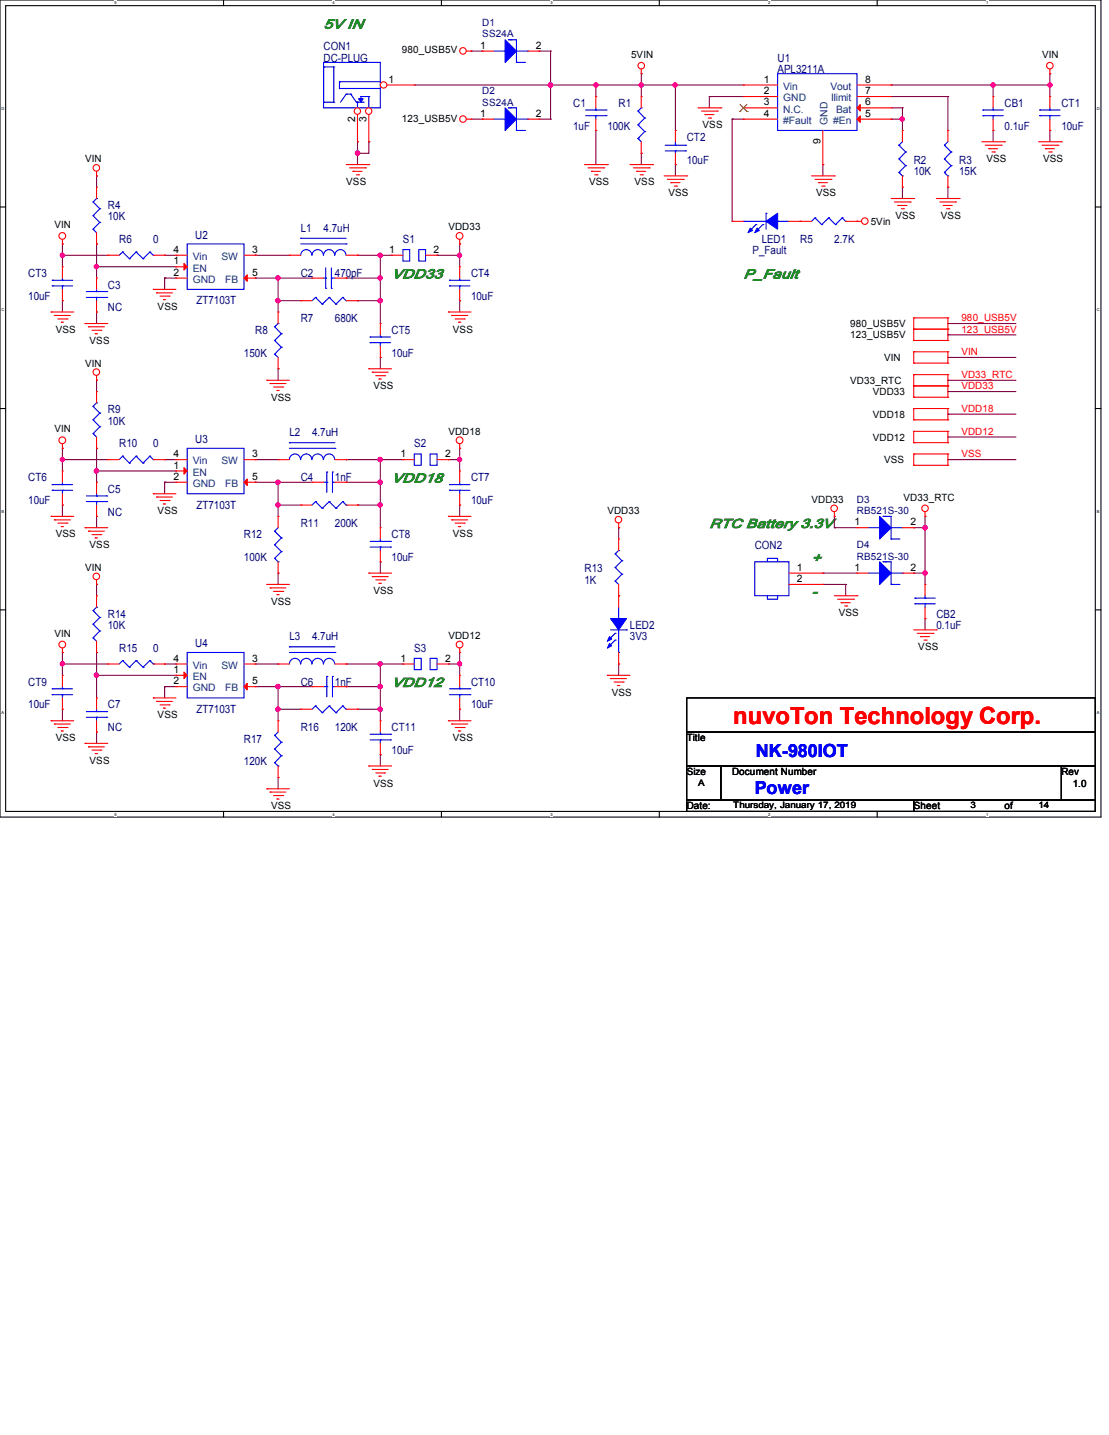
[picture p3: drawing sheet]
<svg xmlns="http://www.w3.org/2000/svg" width="216mm" height="279mm" viewBox="0 0 216 279" stroke-linecap="round" stroke-linejoin="round" font-family="sans-serif">
<defs><g id="words">
<text font-size="4.6" fill="#f00" x="142.7" y="141.1">nuvoTon Technology Corp.</text>
<g font-size="3.5" fill="#00f">
<text x="147.2" y="147.3">NK-980IOT</text>
<text x="146.9" y="154.6">Power</text>
</g>
<g font-size="2.6" fill="#008000">
<text x="63" y="5.5">5V IN</text>
<text x="76.2" y="54.2">VDD33</text>
<text x="144.7" y="54.2">P_Fault</text>
<text x="76.2" y="93.9">VDD18</text>
<text x="138.1" y="102.8">RTC Battery 3.3V</text>
<text x="158" y="109.4">+</text>
<text x="158" y="116">-</text>
<text x="76.2" y="133.7">VDD12</text>
</g>
<g font-size="2.2" fill="#000080">
<text x="63" y="9.8">CON1</text>
<text x="63" y="12">DC-PLUG</text>
<text x="151.4" y="12">U1</text>
<text x="151.4" y="14.2">APL3211A</text>
<text x="111.6" y="20.8">C1</text>
<text x="120.4" y="20.8">R1</text>
<text x="195.6" y="20.8">CB1</text>
<text x="206.6" y="20.8">CT1</text>
<text x="111.6" y="25.2">1uF</text>
<text x="118.2" y="25.2">100K</text>
<text x="133.7" y="27.4">CT2</text>
<text x="195.6" y="25.2">0.1uF</text>
<text x="206.6" y="25.2">10uF</text>
<text x="133.7" y="31.9">10uF</text>
<text x="177.9" y="31.9">R2</text>
<text x="177.9" y="34.1">10K</text>
<text x="186.7" y="31.9">R3</text>
<text x="186.7" y="34.1">15K</text>
<text x="21" y="40.7">R4</text>
<text x="21" y="42.9">10K</text>
<text x="23.2" y="47.3">R6</text>
<text x="29.8" y="47.3">0</text>
<text x="38" y="46.4">U2</text>
<text x="58.5" y="45.1">L1</text>
<text x="63" y="45.1">4.7uH</text>
<text x="78.4" y="47.3">S1</text>
<text x="148.3" y="47.3">LED1</text>
<text x="155.8" y="47.3">R5</text>
<text x="162.4" y="47.3">2.7K</text>
<text x="5.5" y="54">CT3</text>
<text x="58.5" y="54">C2</text>
<text x="65.2" y="54">470pF</text>
<text x="91.7" y="54">CT4</text>
<text x="146.5" y="49.5">P_Fault</text>
<text x="5.5" y="58.4">10uF</text>
<text x="21" y="56.2">C3</text>
<text x="38.2" y="59.3">ZT7103T</text>
<text x="91.7" y="58.4">10uF</text>
<text x="21" y="60.6">NC</text>
<text x="49.7" y="65">R8</text>
<text x="58.5" y="62.8">R7</text>
<text x="65.2" y="62.8">680K</text>
<text x="76.2" y="65">CT5</text>
<text x="47.5" y="69.4">150K</text>
<text x="76.2" y="69.4">10uF</text>
<text x="21" y="80.5">R9</text>
<text x="21" y="82.7">10K</text>
<text x="23.2" y="87.1">R10</text>
<text x="29.8" y="87.1">0</text>
<text x="38" y="86.2">U3</text>
<text x="56.3" y="84.9">L2</text>
<text x="60.8" y="84.9">4.7uH</text>
<text x="80.6" y="87.1">S2</text>
<text x="5.5" y="93.7">CT6</text>
<text x="21" y="95.9">C5</text>
<text x="58.5" y="93.7">C4</text>
<text x="65.2" y="93.7">1nF</text>
<text x="91.7" y="93.7">CT7</text>
<text x="5.5" y="98.2">10uF</text>
<text x="21" y="100.4">NC</text>
<text x="38.2" y="99">ZT7103T</text>
<text x="91.7" y="98.2">10uF</text>
<text x="47.5" y="104.8">R12</text>
<text x="58.5" y="102.6">R11</text>
<text x="65.2" y="102.6">200K</text>
<text x="76.2" y="104.8">CT8</text>
<text x="146.9" y="107">CON2</text>
<text x="47.5" y="109.2">100K</text>
<text x="76.2" y="109.2">10uF</text>
<text x="113.8" y="111.4">R13</text>
<text x="113.8" y="113.6">1K</text>
<text x="21" y="120.3">R14</text>
<text x="21" y="122.5">10K</text>
<text x="38" y="126">U4</text>
<text x="56.3" y="124.7">L3</text>
<text x="60.8" y="124.7">4.7uH</text>
<text x="122.6" y="122.5">LED2</text>
<text x="122.6" y="124.7">3V3</text>
<text x="182.3" y="120.3">CB2</text>
<text x="182.3" y="122.5">0.1uF</text>
<text x="23.2" y="126.9">R15</text>
<text x="29.8" y="126.9">0</text>
<text x="80.6" y="126.9">S3</text>
<text x="5.5" y="133.5">CT9</text>
<text x="5.5" y="137.9">10uF</text>
<text x="21" y="137.9">C7</text>
<text x="58.5" y="133.5">C6</text>
<text x="65.2" y="133.5">1nF</text>
<text x="91.7" y="133.5">CT10</text>
<text x="91.7" y="137.9">10uF</text>
<text x="21" y="142.4">NC</text>
<text x="38.2" y="138.8">ZT7103T</text>
<text x="58.5" y="142.4">R16</text>
<text x="65.2" y="142.4">120K</text>
<text x="76.2" y="142.4">CT11</text>
<text x="47.5" y="144.6">R17</text>
<text x="47.5" y="149">120K</text>
<text x="76.2" y="146.8">10uF</text>
</g>
<g font-size="2">
<text x="93.5" y="9.5">1</text>
<text x="104.3" y="9.5">2</text>
<text x="75.6" y="16.1">1</text>
<text x="148.7" y="16.1">1</text>
<text x="168.4" y="16.1">8</text>
<text x="69.1" y="23.7" transform="rotate(-90 69.1 23.7)">2</text>
<text x="71.3" y="23.7" transform="rotate(-90 71.3 23.7)">3</text>
<text x="93.5" y="22.7">1</text>
<text x="104.3" y="22.7">2</text>
<text x="148.7" y="18.3">2</text>
<text x="148.7" y="20.5">3</text>
<text x="148.7" y="22.7">4</text>
<text x="168.4" y="22.7">5</text>
<text x="168.4" y="20.5">6</text>
<text x="168.4" y="18.3">7</text>
<text x="159.7" y="28.1" transform="rotate(-90 159.7 28.1)">9</text>
<text x="33.8" y="51.5">1</text>
<text x="33.8" y="53.7">2</text>
<text x="33.8" y="49.2">4</text>
<text x="49.1" y="49.2">3</text>
<text x="49.1" y="53.7">5</text>
<text x="75.8" y="49.2">1</text>
<text x="84.4" y="49.2">2</text>
<text x="33.8" y="89">4</text>
<text x="49.1" y="89">3</text>
<text x="78" y="89">1</text>
<text x="86.7" y="89">2</text>
<text x="33.8" y="91.2">1</text>
<text x="33.8" y="93.4">2</text>
<text x="49.1" y="93.4">5</text>
<text x="166.4" y="102.3">1</text>
<text x="177.2" y="102.3">2</text>
<text x="155.2" y="111.1">1</text>
<text x="155.2" y="113.3">2</text>
<text x="166.4" y="111.1">1</text>
<text x="177.2" y="111.1">2</text>
<text x="33.8" y="131">1</text>
<text x="33.8" y="128.8">4</text>
<text x="49.1" y="128.8">3</text>
<text x="78" y="128.8">1</text>
<text x="86.7" y="128.8">2</text>
<text x="33.8" y="133.2">2</text>
<text x="49.1" y="133.2">5</text>
</g>
<g font-size="2" fill="#004080">
<text x="152.5" y="17.5">Vin</text>
<text x="161.7" y="17.5">Vout</text>
<text x="152.5" y="19.7">GND</text>
<text x="152.5" y="21.9">N.C.</text>
<text x="161.8" y="19.7">Ilimit</text>
<text x="162.8" y="21.9">Bat</text>
<text x="152.5" y="24.1">#Fault</text>
<text x="161.1" y="24.3" transform="rotate(-90 161.1 24.3)">GND</text>
<text x="162.2" y="24.1">#En</text>
<text x="37.5" y="52.9">EN</text>
<text x="37.5" y="50.6">Vin</text>
<text x="43.1" y="50.6">SW</text>
<text x="37.5" y="55.1">GND</text>
<text x="43.9" y="55.1">FB</text>
<text x="37.5" y="92.6">EN</text>
<text x="37.5" y="94.8">GND</text>
<text x="37.5" y="90.4">Vin</text>
<text x="43.1" y="90.4">SW</text>
<text x="43.9" y="94.8">FB</text>
<text x="37.5" y="130.2">Vin</text>
<text x="43.1" y="130.2">SW</text>
<text x="37.5" y="132.4">EN</text>
<text x="37.5" y="134.6">GND</text>
<text x="43.9" y="134.6">FB</text>
</g>
<g font-size="1.9" fill="#000080">
<text x="93.9" y="5.1">D1</text>
<text x="93.9" y="7.3">SS24A</text>
<text x="93.9" y="18.3">D2</text>
<text x="93.9" y="20.6">SS24A</text>
<text x="166.8" y="97.9">D3</text>
<text x="166.8" y="100.1">RB521S-30</text>
<text x="166.8" y="106.7">D4</text>
<text x="166.8" y="109">RB521S-30</text>
</g>
<g font-size="1.9">
<text x="78.2" y="10.4">980_USB5V</text>
<text x="122.9" y="11.3">5VIN</text>
<text x="202.9" y="11.3">VIN</text>
<text x="78.2" y="23.7">123_USB5V</text>
<text x="136.8" y="25">VSS</text>
<text x="16.6" y="31.6">VIN</text>
<text x="192" y="31.6">VSS</text>
<text x="203.1" y="31.6">VSS</text>
<text x="67.4" y="36">VSS</text>
<text x="114.7" y="36">VSS</text>
<text x="123.5" y="36">VSS</text>
<text x="130.1" y="38.2">VSS</text>
<text x="158.9" y="38.2">VSS</text>
<text x="10.6" y="44.4">VIN</text>
<text x="87.3" y="44.9">VDD33</text>
<text x="169.5" y="43.8">5Vin</text>
<text x="174.3" y="42.7">VSS</text>
<text x="183.2" y="42.7">VSS</text>
<text x="10.8" y="64.8">VSS</text>
<text x="30.7" y="60.3">VSS</text>
<text x="88.2" y="64.8">VSS</text>
<text x="165.5" y="65.9">123_USB5V</text>
<text x="165.5" y="63.7">980_USB5V</text>
<text x="16.6" y="71.4">VIN</text>
<text x="17.4" y="67">VSS</text>
<text x="172.1" y="70.3">VIN</text>
<text x="72.7" y="75.8">VSS</text>
<text x="165.5" y="74.7">VD33_RTC</text>
<text x="169.9" y="76.9">VDD33</text>
<text x="52.8" y="78">VSS</text>
<text x="169.9" y="81.3">VDD18</text>
<text x="10.6" y="84.2">VIN</text>
<text x="87.3" y="84.6">VDD18</text>
<text x="169.9" y="85.8">VDD12</text>
<text x="172.1" y="90.2">VSS</text>
<text x="30.7" y="100.1">VSS</text>
<text x="118.2" y="100.1">VDD33</text>
<text x="158" y="97.9">VDD33</text>
<text x="175.9" y="97.5">VD33_RTC</text>
<text x="10.8" y="104.5">VSS</text>
<text x="17.4" y="106.7">VSS</text>
<text x="88.2" y="104.5">VSS</text>
<text x="16.6" y="111.2">VIN</text>
<text x="52.8" y="117.8">VSS</text>
<text x="72.7" y="115.6">VSS</text>
<text x="10.6" y="124">VIN</text>
<text x="87.3" y="124.4">VDD12</text>
<text x="163.3" y="120">VSS</text>
<text x="178.8" y="126.6">VSS</text>
<text x="119.1" y="135.5">VSS</text>
<text x="30.7" y="139.9">VSS</text>
<text x="10.8" y="144.3">VSS</text>
<text x="17.4" y="148.7">VSS</text>
<text x="88.2" y="144.3">VSS</text>
<text x="133.7" y="144.3">Title</text>
<text x="72.7" y="153.2">VSS</text>
<text x="133.7" y="150.9">Size</text>
<text x="142.5" y="150.9">Document Number</text>
<text x="206.6" y="150.9">Rev</text>
<text x="208.8" y="153.2">1.0</text>
<text x="52.8" y="157.6">VSS</text>
<text x="133.7" y="157.6">Date:</text>
<text x="177.9" y="157.6">Sheet</text>
<text x="195.6" y="157.6">of</text>
</g>
<g font-size="1.9" fill="#f00">
<text x="187.2" y="64.8">123_USB5V</text>
<text x="187.2" y="62.6">980_USB5V</text>
<text x="187.2" y="69.2">VIN</text>
<text x="187.2" y="75.8">VDD33</text>
<text x="187.2" y="73.6">VD33_RTC</text>
<text x="187.2" y="80.2">VDD18</text>
<text x="187.2" y="84.7">VDD12</text>
<text x="187.2" y="89.1">VSS</text>
</g>
<g font-size="1.7">
<text x="135.9" y="153">A</text>
<text x="142.7" y="157.4">Thursday, January 17, 2019</text>
<text x="188.9" y="157.4">3</text>
<text x="202.2" y="157.4">14</text>
</g>
<g font-size=".8">
<text x="22.3" y=".8">5</text>
<text x="64.7" y=".8">4</text>
<text x="107.1" y=".8">3</text>
<text x="149.6" y=".8">2</text>
<text x="192" y=".8">1</text>
<text x=".3" y="21.4">D</text>
<text x="213.5" y="21.4">D</text>
<text x=".3" y="60.6">C</text>
<text x="213.5" y="60.6">C</text>
<text x=".3" y="99.9">B</text>
<text x="213.5" y="99.9">B</text>
<text x=".3" y="139.1">A</text>
<text x="213.5" y="139.1">A</text>
<text x="22.3" y="158.8">5</text>
<text x="64.7" y="158.8">4</text>
<text x="107.1" y="158.8">3</text>
<text x="149.6" y="158.8">2</text>
<text x="192" y="158.8">1</text>
</g>
</g></defs>
<path d="M0 0h214.3v159.1h-214.3zM1.1 1.1h212.1v156.9h-212.1z" fill="none" stroke="#000" stroke-width=".21"/>
<g fill="#fff">
<path d="M22.3 .1h.4v.9h-.4z"/>
<path d="M22.3 158.1h.4v.9h-.4z"/>
</g>
<path d="M43.5 0v1.1M43.5 158v1.1" fill="none" stroke="#000" stroke-width=".21"/>
<g fill="#fff">
<path d="M64.7 .1h.5v.9h-.5z"/>
<path d="M64.7 158.1h.5v.9h-.5z"/>
</g>
<path d="M85.9 0v1.1M85.9 158v1.1" fill="none" stroke="#000" stroke-width=".21"/>
<g fill="#fff">
<path d="M107.1 .1h.5v.9h-.5z"/>
<path d="M107.1 158.1h.5v.9h-.5z"/>
</g>
<path d="M128.4 0v1.1M128.4 158v1.1" fill="none" stroke="#000" stroke-width=".21"/>
<g fill="#fff">
<path d="M149.6 .1h.4v.9h-.4z"/>
<path d="M149.6 158.1h.4v.9h-.4z"/>
</g>
<path d="M170.8 0v1.1M170.8 158v1.1" fill="none" stroke="#000" stroke-width=".21"/>
<g fill="#fff">
<path d="M192 .1h.4v.9h-.4z"/>
<path d="M192 158.1h.4v.9h-.4z"/>
<path d="M.3 20.7h.5v.9h-.5z"/>
<path d="M213.5 20.7h.6v.9h-.6z"/>
<path d="M.3 59.9h.5v.9h-.5z"/>
<path d="M213.5 59.9h.6v.9h-.6z"/>
</g>
<path d="M0 40.3h1.1M213.2 40.3h1.1" fill="none" stroke="#000" stroke-width=".21"/>
<g fill="#fff">
<path d="M.3 99.1h.5v.9h-.5z"/>
<path d="M213.5 99.1h.5v.9h-.5z"/>
</g>
<path d="M0 79.5h1.1M213.2 79.5h1.1" fill="none" stroke="#000" stroke-width=".21"/>
<g fill="#fff">
<path d="M.3 138.3h.5v.9h-.5z"/>
<path d="M213.5 138.3h.5v.9h-.5z"/>
</g>
<path d="M0 118.7h1.1M213.2 118.7h1.1M133.7 135.9h79.5v6.6h-79.5zM133.7 142.5h79.5v6.6h-79.5zM133.7 149.1h6.6v6.7h-6.6zM133.7 155.8h44.2v2.2h-44.2zM140.3 149.1h66.3v6.7h-66.3zM177.9 155.8h35.3v2.2h-35.3zM206.6 149.1h6.6v6.7h-6.6z" fill="none" stroke="#000" stroke-width=".21"/>
<g fill="none" stroke="#800040" stroke-width=".21">
<path d="M80.6 16.6h64.1M91.7 9.9h.1M91.7 9.9h2.2M104.9 9.9h.1M104.9 9.9h2.3M107.2 16.6h.1M107.2 9.9h.1M107.2 9.9v13.3M116 16.6h.1M116 16.6v2.2M124.8 16.6h.1M124.8 14.4h.1"/>
<path d="M124.8 14.4v4.4M131.5 16.6h.1M131.5 16.6v8.8M138.1 18.8h.1M138.1 18.8h6.6M138.1 18.8v2.2M173.5 18.8h.1M173.5 16.6h.1M173.5 16.6h30.9M173.5 18.8h11M184.5 18.8h.1M184.5 18.8v6.6"/>
<path d="M193.3 16.6h.1M193.3 16.6v2.2M204.4 16.6h.1M204.4 14.4h.1M204.4 14.4v4.4M18.8 34.2h.1M18.8 34.2v2.2M69.6 29.8h.1M69.6 27.6h.1M69.6 27.6v4.4M71.8 27.6h.1M71.8 27.6v2.2h-2.2"/>
<path d="M91.7 23.2h2.2M93.9 23.2h.1M104.9 23.2h2.3M107.2 23.2h.1M116 25.4h.1M116 25.4v6.6M124.8 29.8h.1M124.8 29.8v2.2M131.5 32h.1M131.5 32v2.2M142.5 23.2h.1M142.5 23.2h2.2"/>
<path d="M142.5 23.2v19.9M160.2 32h.1M160.2 32v2.2M173.5 23.2h.1M173.5 23.2h2.2M173.5 21h2.2M175.7 23.2h.1M175.7 36.4h.1M175.7 21h.1M175.7 21v4.4M175.7 36.4v2.3M184.5 36.4h.1"/>
<path d="M184.5 36.4v2.3M193.3 25.4h.1M193.3 25.4v2.2M204.4 25.4h.1M204.4 25.4v2.2M12.1 49.7h.1M12.1 47.5h.1M12.1 58.5h.1M12.1 47.5v4.4M12.1 58.5v2.2M12.1 49.7h8.9M18.8 51.9h.1"/>
<path d="M18.8 47.5h.1M18.8 47.5v6.6M18.8 51.9h15.4M32 49.7h.1M32 54.1h.1M32 54.1h2.2M32 49.7h2.2M32 54.1v2.2M49.7 54.1h.1M49.7 49.7h.1M49.7 54.1h11M49.7 49.7h6.6"/>
<path d="M54.1 54.1h.1M54.1 58.5h.1M54.1 54.1v6.6M54.1 58.5h4.4M67.4 54.1h.1M67.4 54.1h6.6M69.6 58.5h.1M69.6 49.7h.1M69.6 58.5h4.4M69.6 49.7h6.6M74 54.1h.1M74 49.7h.1"/>
<path d="M74 58.5h.1M74 49.7v13.3M85.1 49.7h.1M85.1 49.7h4.4M89.5 58.5h.1M89.5 47.5h.1M89.5 49.7h.1M89.5 47.5v4.4M89.5 58.5v2.2M18.8 60.7h.1M18.8 74h.1M18.8 60.7v2.3"/>
<path d="M18.8 74v2.2M54.1 71.8h.1M54.1 71.8v2.2M74 69.6h.1M74 69.6v2.2M184.5 76.2h.1M184.5 74h.1M184.5 65.2h.1M184.5 63h.1M184.5 69.6h.1M184.5 76.2h13.3M184.5 74h13.3"/>
<path d="M184.5 65.2h13.3M184.5 63h13.3M184.5 69.6h13.3M12.1 89.5h.1M12.1 87.3h.1M12.1 98.3h.1M12.1 87.3v4.4M12.1 98.3v2.2M12.1 89.5h8.9M18.8 91.7h.1M18.8 87.3h.1M18.8 87.3v6.6"/>
<path d="M18.8 91.7h15.4M32 89.5h.1M32 93.9h.1M32 89.5h2.2M32 93.9h2.2M32 93.9v2.2M49.7 89.5h.1M49.7 93.9h.1M49.7 89.5h4.4M49.7 93.9h11M54.1 98.3h.1M54.1 93.9h.1"/>
<path d="M54.1 93.9v6.6M54.1 98.3h4.4M67.4 89.5h.1M67.4 93.9h.1M67.4 89.5h11M67.4 93.9h6.6M69.6 98.3h.1M69.6 98.3h4.4M74 89.5h.1M74 98.3h.1M74 93.9h.1M74 89.5v13.2"/>
<path d="M87.3 89.5h.1M87.3 89.5h2.2M89.5 98.3h.1M89.5 87.3h.1M89.5 89.5h.1M89.5 87.3v4.4M89.5 98.3v2.2M184.5 85.1h.1M184.5 89.5h.1M184.5 80.6h.1M184.5 89.5h13.3M184.5 85.1h13.3"/>
<path d="M184.5 80.6h13.3M18.8 113.8h.1M18.8 100.5h.1M18.8 100.5v2.2M18.8 113.8v2.2M54.1 111.6h.1M54.1 111.6v2.2M74 109.4h.1M74 109.4v2.2M120.4 102.7h.1M120.4 102.7v2.2M160.2 113.8h.1"/>
<path d="M160.2 111.6h.1M160.2 113.8h4.4M160.2 111.6h6.6M162.4 102.7h.1M162.4 100.5h.1M162.4 102.7h4.4M162.4 100.5v2.2M164.6 113.8h.1M164.6 113.8v2.2M177.9 102.7h.1M177.9 111.6h.1M177.9 102.7h2.2"/>
<path d="M177.9 111.6h2.2M180.1 102.7h.1M180.1 100.5h.1M180.1 111.6h.1M180.1 100.5v13.3M12.1 129.3h.1M12.1 127h.1M12.1 138.1h.1M12.1 127v4.5M12.1 138.1v2.2M12.1 129.3h8.9M18.8 127h.1"/>
<path d="M18.8 131.5h.1M18.8 127v8.9M18.8 131.5h15.4M32 129.3h.1M32 133.7h.1M32 129.3h2.2M32 133.7v2.2M32 133.7h2.2M49.7 129.3h.1M49.7 133.7h.1M49.7 129.3h4.4M49.7 133.7h11"/>
<path d="M54.1 133.7h.1M54.1 138.1h.1M54.1 133.7v6.6M54.1 138.1h4.4M67.4 129.3h.1M67.4 133.7h.1M67.4 129.3h11M67.4 133.7h6.6M69.6 138.1h.1M69.6 138.1h4.4M74 133.7h.1M74 138.1h.1"/>
<path d="M74 129.3h.1M74 129.3v11M87.3 129.3h.1M87.3 129.3h2.2M89.5 138.1h.1M89.5 129.3h.1M89.5 127h.1M89.5 127v4.5M89.5 138.1v2.2M120.4 129.3h.1M120.4 129.3v2.2M180.1 120.4h.1"/>
<path d="M180.1 120.4v2.2M18.8 142.5h.1M18.8 142.5v2.2M54.1 151.4h.1M54.1 151.4v2.2M74 146.9h.1M74 146.9v2.2"/>
</g>
<g fill="#f0f" stroke="#f0f" stroke-width=".21">
<circle cx="131.4" cy="16.6" r=".42"/>
<circle cx="175.6" cy="23.2" r=".42"/>
<circle cx="204.4" cy="16.6" r=".42"/>
<circle cx="193.3" cy="16.6" r=".42"/>
<circle cx="180.1" cy="111.6" r=".42"/>
<circle cx="180.1" cy="102.7" r=".42"/>
<circle cx="124.8" cy="16.6" r=".42"/>
<circle cx="69.6" cy="29.8" r=".42"/>
<circle cx="12.1" cy="129.2" r=".41"/>
<circle cx="74" cy="133.7" r=".42"/>
<circle cx="74" cy="129.2" r=".42"/>
<circle cx="74" cy="98.3" r=".42"/>
<circle cx="18.8" cy="91.7" r=".42"/>
<circle cx="74" cy="54.1" r=".42"/>
<circle cx="74" cy="138.1" r=".42"/>
<circle cx="54.1" cy="58.5" r=".42"/>
<circle cx="74" cy="49.7" r=".42"/>
<circle cx="12.1" cy="89.5" r=".41"/>
<circle cx="89.5" cy="129.2" r=".41"/>
<circle cx="74" cy="58.5" r=".42"/>
<circle cx="54.1" cy="54.1" r=".42"/>
<circle cx="18.8" cy="131.4" r=".42"/>
<circle cx="89.5" cy="49.7" r=".41"/>
<circle cx="54.1" cy="133.7" r=".42"/>
<circle cx="74" cy="93.9" r=".42"/>
<circle cx="74" cy="89.5" r=".42"/>
<circle cx="54.1" cy="93.9" r=".42"/>
<circle cx="54.1" cy="98.3" r=".42"/>
<circle cx="54.1" cy="138.1" r=".42"/>
<circle cx="12.1" cy="49.7" r=".41"/>
<circle cx="18.8" cy="51.9" r=".42"/>
<circle cx="89.5" cy="89.5" r=".41"/>
<circle cx="116" cy="16.6" r=".42"/>
<circle cx="107.1" cy="16.6" r=".42"/>
</g>
<g fill="none" stroke="#f00" stroke-width=".21">
<path d="M90.8 9.9h.9M91.7 9.9h.1M93.9 9.9h.1M93.9 9.9h2.2M102.7 9.9h2.2M104.9 9.9h.1M116 18.8h.1M116 18.8v2.2M124.8 14.4h.1M124.8 18.8h.1M124.8 13.5v.9M124.8 18.8v2.2"/>
<path d="M144.7 16.6h.1M144.7 18.8h.1M144.7 16.6h6.7M144.7 18.8h6.7M166.8 16.6h6.7M166.8 18.8h6.7M173.5 18.8h.1M173.5 16.6h.1M193.3 18.8h.1M193.3 18.8v2.2M204.4 14.4h.1M204.4 18.8h.1"/>
<path d="M204.4 13.5v.9M204.4 18.8v2.2M18.8 34.2h.1M18.8 36.4h.1M18.8 33.4v.8M18.8 36.4v2.3M67.4 32h4.4M68.1 32.7h3.1M68.7 33.4h.1M68.7 33.4h1.8M69.4 34h.4M69.8 34h.1"/>
<path d="M71.2 32.7h.1M71.8 32h.1M90.8 23.2h.9M91.7 23.2h.1M93.9 23.2h.1M93.9 23.2h2.2M102.7 23.2h2.2M104.9 23.2h.1M113.8 32h4.4M114.5 32.7h3.1M115.1 33.4h.1M115.1 33.4h1.8"/>
<path d="M115.8 34h.4M116 25.4h.1M116 23.2v2.2M116.2 34h.1M117.6 32.7h.1M118.2 32h.1M122.6 32h4.4M123.3 32.7h3.1M124 33.4h.1M124 33.4h1.7M124.6 34h.5M124.8 29.8h.1"/>
<path d="M124.8 27.6v2.2M125.1 34h.1M126.4 32.7h.1M127 32h.1M129.3 34.2h4.4M129.9 34.9h3.1M130.6 35.6h.1M130.6 35.6h1.8M131.3 36.2h.4M131.7 36.2h.1M133 34.9h.1M133.7 34.2h.1"/>
<path d="M135.9 21h4.4M136.6 21.6h3.1M137.2 22.3h.1M137.2 22.3h1.8M137.9 23h.4M138.3 23h.1M139.7 21.6h.1M140.3 21h.1M144.7 21h.1M144.7 23.2h.1M144.7 21h6.7M144.7 23.2h6.7"/>
<path d="M158 34.2h4.4M158.7 34.9h3.1M159.3 35.6h.1M159.3 35.6h1.8M160 36.2h.4M160.2 32h.1M160.2 25.4v6.6M160.4 36.2h.1M161.8 34.9h.1M162.4 34.2h.1M166.8 21h6.7M166.8 23.2h6.7"/>
<path d="M173.5 23.2h.1M173.5 21h.1M173.5 38.7h4.4M174.1 39.3h3.1M175.7 25.4h.1M175.7 36.4h.1M175.7 25.4v2.2M175.7 34.2v2.2M177.2 39.3h.1M177.9 38.7h.1M182.3 38.7h4.4M183 39.3h3.1"/>
<path d="M184.5 25.4h.1M184.5 36.4h.1M184.5 25.4v2.2M184.5 34.2v2.2M186.1 39.3h.1M186.7 38.7h.1M191.1 27.6h4.5M191.8 28.3h3.1M192.5 29h.1M192.5 29h1.7M193.1 29.6h.5M193.3 25.4h.1"/>
<path d="M193.3 23.2v2.2M193.6 29.6h.1M194.9 28.3h.1M195.6 27.6h.1M202.2 27.6h4.4M202.9 28.3h3.1M203.5 29h.1M203.5 29h1.8M204.2 29.6h.4M204.4 25.4h.1M204.4 23.2v2.2M204.6 29.6h.1"/>
<path d="M206 28.3h.1M206.6 27.6h.1M12.1 47.5h.1M12.1 51.9h.1M12.1 58.5h.1M12.1 46.6v.9M12.1 51.9v2.2M12.1 56.3v2.2M18.8 54.1h.1M18.8 47.5h.1M18.8 45.3v2.2M18.8 54.1v2.2"/>
<path d="M18.8 58.5v2.2M21 49.7h.1M21 49.7h2.2M29.8 56.3h.1M29.8 56.3h4.4M29.8 49.7h2.2M30.5 57h.1M30.5 57h3.1M31.2 57.7h1.7M31.8 58.3h.1M31.8 58.3h.5M32 49.7h.1"/>
<path d="M32.9 57.7h.1M34.2 51.9h.1M34.2 54.1h.1M34.2 49.7h.1M34.2 49.7h2.2M34.2 54.1h2.2M34.2 51.9h2.2M47.5 49.7h2.2M47.5 54.1h2.2M49.7 49.7h.1M49.7 54.1h.1M56.3 49.7h.1"/>
<path d="M56.3 49.7h2.2M58.5 58.5h.1M58.5 58.5h2.2M60.7 54.1h.1M60.7 54.1h2.3M65.2 54.1h2.2M67.4 54.1h.1M67.4 49.7h2.2M67.4 58.5h2.2M69.6 58.5h.1M69.6 49.7h.1M76.2 49.7h.1"/>
<path d="M76.2 49.7h2.2M82.8 49.7h2.3M85.1 49.7h.1M89.5 47.5h.1M89.5 51.9h.1M89.5 58.5h.1M89.5 46.6v.9M89.5 51.9v2.2M89.5 56.3v2.2M142.5 43.1h.1M142.5 43.1h2.2M153.6 43.1h4.4"/>
<path d="M155.8 43.1h.1M164.6 43.1h3.1M166.8 43.1h.1M174.8 40h.1M174.8 40h1.8M175.5 40.6h.4M175.9 40.6h.1M183.6 40h.1M183.6 40h1.8M184.3 40.6h.4M184.7 40.6h.1M9.9 60.7h.1"/>
<path d="M9.9 60.7h4.5M10.6 61.4h.1M10.6 61.4h3.1M11.3 62.1h1.7M11.9 62.7h.1M11.9 62.7h.5M13 62.1h.1M16.6 63h.1M16.6 63h4.4M17.2 63.6h.1M17.2 63.6h3.1M17.9 64.3h1.7"/>
<path d="M18.5 65h.1M18.5 65h.5M18.8 74h.1M18.8 60.7h.1M18.8 76.2h.1M18.8 73.2v.8M18.8 76.2v2.2M19.6 64.3h.1M51.9 74h.1M51.9 74h4.4M52.6 74.7h.1M52.6 74.7h3.1"/>
<path d="M53.3 75.4h1.7M53.9 76h.1M53.9 76h.5M54.1 71.8h.1M54.1 60.7h.1M54.1 60.7v2.3M54.1 69.6v2.2M55 75.4h.1M71.8 71.8h.1M71.8 71.8h4.4M72.5 72.5h.1M72.5 72.5h3.1"/>
<path d="M73.2 73.2h1.7M73.8 73.8h.1M73.8 73.8h.5M74 63h.1M74 69.6h.1M74 63v2.2M74 67.4v2.2M74.9 73.2h.1M87.3 60.7h.1M87.3 60.7h4.4M87.9 61.4h.1M87.9 61.4h3.2"/>
<path d="M88.6 62.1h1.8M89.3 62.7h.1M89.3 62.7h.4M90.4 62.1h.1M177.9 79.5h.1M177.9 77.3h.1M177.9 75.1h.1M177.9 72.9h.1M177.9 70.7h.1M177.9 68.5h.1M177.9 66.3h.1M177.9 64.1h.1"/>
<path d="M177.9 61.9h.1M177.9 61.9v4.4M177.9 68.5v2.2M177.9 72.9v4.4M177.9 79.5v2.2M177.9 79.5h6.6M177.9 75.1h6.6M177.9 77.3h6.6M177.9 72.9h6.6M177.9 68.5h6.6M177.9 70.7h6.6M177.9 64.1h6.6"/>
<path d="M177.9 66.3h6.6M177.9 61.9h6.6M184.5 79.5h.1M184.5 75.1h.1M184.5 77.3h.1M184.5 72.9h.1M184.5 68.5h.1M184.5 70.7h.1M184.5 64.1h.1M184.5 66.3h.1M184.5 61.9h.1M184.5 61.9v4.4"/>
<path d="M184.5 68.5v2.2M184.5 72.9v4.4M184.5 79.5v2.2M12.1 87.3h.1M12.1 91.7h.1M12.1 98.3h.1M12.1 86.4v.9M12.1 91.7v2.2M12.1 96.1v2.2M18.8 93.9h.1M18.8 87.3h.1M18.8 85.1v2.2"/>
<path d="M18.8 93.9v2.2M18.8 98.3v2.2M21 89.5h.1M21 89.5h2.2M29.8 96.1h.1M29.8 96.1h4.4M29.8 89.5h2.2M30.5 96.8h.1M30.5 96.8h3.1M31.2 97.5h1.7M31.8 98.1h.1M31.8 98.1h.5"/>
<path d="M32 89.5h.1M32.9 97.5h.1M34.2 91.7h.1M34.2 93.9h.1M34.2 89.5h.1M34.2 89.5h2.2M34.2 93.9h2.2M34.2 91.7h2.2M47.5 89.5h2.2M47.5 93.9h2.2M49.7 89.5h.1M49.7 93.9h.1"/>
<path d="M54.1 89.5h.1M54.1 89.5h2.2M58.5 98.3h.1M58.5 98.3h2.2M60.7 93.9h.1M60.7 93.9h2.3M65.2 89.5h2.2M65.2 93.9h2.2M67.4 93.9h.1M67.4 89.5h.1M67.4 98.3h2.2M69.6 98.3h.1"/>
<path d="M78.4 89.5h.1M78.4 89.5h2.2M85.1 89.5h2.2M87.3 89.5h.1M89.5 87.3h.1M89.5 91.7h.1M89.5 98.3h.1M89.5 86.4v.9M89.5 91.7v2.2M89.5 96.1v2.2M162.4 99.7v.8M177.9 86.2h.1"/>
<path d="M177.9 84h.1M177.9 90.6h.1M177.9 88.4h.1M177.9 81.7h.1M177.9 84h6.6M177.9 86.2h6.6M177.9 84v2.2M177.9 88.4v2.2M177.9 88.4h6.6M177.9 90.6h6.6M177.9 81.7h6.6M180.1 99.7v.8"/>
<path d="M184.5 84h.1M184.5 86.2h.1M184.5 88.4h.1M184.5 90.6h.1M184.5 81.7h.1M184.5 84v2.2M184.5 88.4v2.2M9.9 100.5h.1M9.9 100.5h4.5M10.6 101.2h.1M10.6 101.2h3.1M11.3 101.9h1.7"/>
<path d="M11.9 102.5h.1M11.9 102.5h.5M13 101.9h.1M16.6 102.7h.1M16.6 102.7h4.4M17.2 103.4h.1M17.2 103.4h3.1M17.9 104.1h1.7M18.5 104.7h.1M18.5 104.7h.5M18.8 113.8h.1M18.8 100.5h.1"/>
<path d="M18.8 116h.1M18.8 112.9v.9M18.8 116v2.2M19.6 104.1h.1M51.9 113.8h.1M51.9 113.8h4.4M52.6 114.5h.1M52.6 114.5h3.1M53.3 115.1h1.7M53.9 115.8h.1M53.9 115.8h.5M54.1 100.5h.1"/>
<path d="M54.1 111.6h.1M54.1 100.5v2.2M54.1 109.4v2.2M55 115.1h.1M71.8 111.6h.1M71.8 111.6h4.4M72.5 112.3h.1M72.5 112.3h3.1M73.2 112.9h1.7M73.8 113.6h.1M73.8 113.6h.5M74 102.7h.1"/>
<path d="M74 109.4h.1M74 102.7v2.2M74 107.2v2.2M74.9 112.9h.1M87.3 100.5h.1M87.3 100.5h4.4M87.9 101.2h.1M87.9 101.2h3.2M88.6 101.9h1.8M89.3 102.5h.1M89.3 102.5h.4M90.4 101.9h.1"/>
<path d="M120.4 102.7h.1M120.4 116h.1M120.4 104.9h.1M120.4 101.9v.8M120.4 104.9v2.3M120.4 113.8v4.4M153.6 111.6h6.6M153.6 113.8h6.6M160.2 111.6h.1M160.2 113.8h.1M162.4 100.5h.1M162.4 116h4.4"/>
<path d="M163.1 116.7h3.1M163.7 117.3h.1M163.7 117.3h1.8M164.4 118h.4M164.8 118h.1M166.2 116.7h.1M166.8 116h.1M166.8 102.7h.1M166.8 111.6h.1M166.8 111.6h2.2M166.8 102.7h2.2M175.7 111.6h2.2"/>
<path d="M175.7 102.7h2.2M177.9 102.7h.1M177.9 111.6h.1M180.1 100.5h.1M180.1 113.8h.1M180.1 113.8v2.2M180.1 118.2v2.2M12.1 127h.1M12.1 131.5h.1M12.1 138.1h.1M12.1 126.2v.8M12.1 131.5v2.2"/>
<path d="M12.1 135.9v2.2M18.8 135.9h.1M18.8 127h.1M18.8 124.8v2.2M18.8 135.9v2.2M29.8 135.9h.1M29.8 135.9h4.4M30.5 136.6h.1M30.5 136.6h3.1M31.2 137.2h1.7M31.8 137.9h.1M31.8 137.9h.5"/>
<path d="M32.9 137.2h.1M34.2 131.5h.1M34.2 133.7h.1M34.2 129.3h.1M34.2 131.5h2.2M34.2 129.3h2.2M34.2 133.7h2.2M47.5 129.3h2.2M47.5 133.7h2.2M49.7 129.3h.1M49.7 133.7h.1M54.1 129.3h.1"/>
<path d="M54.1 129.3h2.2M58.5 138.1h.1M58.5 138.1h2.2M60.7 133.7h.1M60.7 133.7h2.3M65.2 129.3h2.2M65.2 133.7h2.2M67.4 129.3h.1M67.4 133.7h.1M67.4 138.1h2.2M69.6 138.1h.1M78.4 129.3h.1"/>
<path d="M78.4 129.3h2.2M85.1 129.3h2.2M87.3 129.3h.1M89.5 127h.1M89.5 126.2v.8M118.2 131.5h.1M118.2 131.5h4.4M118.9 132.1h.1M118.9 132.1h3.1M119.5 132.8h1.8M120.2 133.5h.1M120.2 133.5h.4"/>
<path d="M120.4 129.3h.1M120.4 127v2.3M121.3 132.8h.1M177.9 122.6h4.4M178.6 123.3h3.1M179.2 124h.1M179.2 124h1.8M179.9 124.6h.4M180.1 120.4h.1M180.3 124.6h.1M181.7 123.3h.1M182.3 122.6h.1"/>
<path d="M9.9 140.3h.1M9.9 140.3h4.5M10.6 141h.1M10.6 141h3.1M11.3 141.6h1.7M11.9 142.3h.1M11.9 142.3h.5M13 141.6h.1M16.6 144.7h.1M16.6 144.7h4.4M17.2 145.4h.1M17.2 145.4h3.1"/>
<path d="M17.9 146h1.7M18.5 146.7h.1M18.5 146.7h.5M18.8 142.5h.1M18.8 140.3v2.2M19.6 146h.1M51.9 153.6h.1M51.9 153.6h4.4M52.6 154.2h.1M52.6 154.2h3.1M53.3 154.9h1.7M53.9 155.6h.1"/>
<path d="M53.9 155.6h.5M54.1 140.3h.1M54.1 151.4h.1M54.1 140.3v2.2M54.1 149.1v2.3M55 154.9h.1M71.8 149.1h.1M71.8 149.1h4.4M72.5 149.8h.1M72.5 149.8h3.1M73.2 150.5h1.7M73.8 151.1h.1"/>
<path d="M73.8 151.1h.5M74.9 150.5h.1M87.3 140.3h.1M87.3 140.3h4.4M87.9 141h.1M87.9 141h3.2M88.6 141.6h1.8M89.3 142.3h.1M89.3 142.3h.4M90.4 141.6h.1"/>
<circle cx="90.1" cy="9.9" r=".64"/>
<circle cx="124.8" cy="12.8" r=".64"/>
<circle cx="204.4" cy="12.8" r=".64"/>
<circle cx="18.8" cy="32.7" r=".64"/>
<circle cx="90.1" cy="23.2" r=".64"/>
<circle cx="12.1" cy="45.9" r=".66"/>
<circle cx="89.5" cy="45.9" r=".66"/>
<circle cx="168.4" cy="43.1" r=".64"/>
<circle cx="18.8" cy="72.5" r=".64"/>
<circle cx="12.1" cy="85.7" r=".66"/>
<circle cx="89.5" cy="85.7" r=".66"/>
<circle cx="162.4" cy="99" r=".64"/>
<circle cx="180.1" cy="99" r=".64"/>
<circle cx="18.8" cy="112.2" r=".64"/>
<circle cx="120.4" cy="101.2" r=".64"/>
<circle cx="12.1" cy="125.5" r=".66"/>
<circle cx="89.5" cy="125.5" r=".66"/>
</g>
<g fill="none" stroke="#00f" stroke-width=".21">
<path d="M63 12.1h11v8.9h-11zM63 13h.1M63 19.9h.1M63 19.9h2M63 13h2M63 13.3v6.6M65 19.9h.1M65 13h.1M65 13v6.9M66.1 17.2h.1M66.1 15.9h.1M66.1 17.2h7.9"/>
<path d="M66.1 15.9h7.9M66.1 15.9v1.3M67.4 18.3h.1M67.4 18.3l-1.1 1.6M67.4 18.3h.9M68.3 18.3h.1M68.3 18.3l1.1 1.6M69.4 19.9h.1M69.4 19.9h1.3M69.6 19.9h.1M69.6 19.9v1.1M70.3 18.8h.1"/>
<path d="M70.3 18.8h1.5M70.3 18.8v1.1M70.7 19.9h.1M71.8 18.8h.1M71.8 18.8v2.2M96.1 9.9h2.2M98.3 9.9h.1M99 7.7h.1M99 7.7h1.5v4.4M99.4 7.7h.1M100.5 12.1h.1M100.5 9.9h2.2"/>
<path d="M100.5 12.1h1.6M102.1 12.1h.1M102.7 9.9h.1M151.4 14.4h15.4v11h-15.4zM18.1 39.3h.1M18.1 39.3l1.3 1.3M18.8 38.7h.1M18.8 38.7l-.7 .6M96.1 23.2h2.2M98.3 23.2h.1M99 21h.1M99 21h1.5v4.4"/>
<path d="M99.4 21h.1M100.5 25.4h.1M100.5 23.2h2.2M100.5 25.4h1.6M102.1 25.4h.1M102.7 23.2h.1M114 22.5h4M114 21.4h4M116 21.4h.1M116 22.5h.1M116 21v.4M116 22.5v.7"/>
<path d="M118 22.5h.1M118 21.4h.1M124.2 27h.1M124.2 24.3h.1M124.2 21.6h.1M124.2 27l.6 .6M124.2 24.3l1.3 1.3M124.2 21.6l1.3 1.4M124.8 21h.1M124.8 21l-.6 .6M125.5 25.6h.1M125.5 23h.1"/>
<path d="M125.5 25.6l-1.3 1.4M125.5 23l-1.3 1.3M175 28.3h.1M175 30.9h.1M175 33.6h.1M175 28.3l1.3 1.3M175 30.9l1.3 1.4M175 33.6l.7 .6M175.7 34.2h.1M175.7 27.6l-.7 .7M176.3 29.6h.1M176.3 32.3h.1"/>
<path d="M176.3 29.6l-1.3 1.3M176.3 32.3l-1.3 1.3M183.9 28.3h.1M183.9 30.9h.1M183.9 33.6h.1M183.9 28.3l1.3 1.3M183.9 30.9l1.3 1.4M183.9 33.6l.6 .6M184.5 34.2h.1M184.5 27.6l-.6 .7M185.2 29.6h.1M185.2 32.3h.1"/>
<path d="M185.2 29.6l-1.3 1.3M185.2 32.3l-1.3 1.3M191.3 22.5h.1M191.3 21.4h.1M191.3 22.5h4M191.3 21.4h4M193.3 21.4h.1M193.3 22.5h.1M193.3 21v.4M193.3 22.5v.7M202.4 22.5h.1M202.4 21.4h.1"/>
<path d="M202.4 22.5h4M202.4 21.4h4M204.4 21.4h.1M204.4 22.5h.1M204.4 21v.4M204.4 22.5v.7M10.2 55.7h.1M10.2 54.6h.1M10.2 55.7h3.9M10.2 54.6h3.9M12.1 54.6h.1M12.1 55.7h.1"/>
<path d="M12.1 54.1v.5M12.1 55.7v.6M16.8 57.9h4M16.8 56.8h4M18.1 44.6h.1M18.1 42h.1M18.1 44.6l.7 .7M18.1 42l1.3 1.3M18.8 56.8h.1M18.8 57.9h.1M18.8 56.3v.5M18.8 57.9v.6"/>
<path d="M19.4 43.3h.1M19.4 40.6h.1M19.4 43.3l-1.3 1.3M19.4 40.6l-1.3 1.4M20.8 57.9h.1M20.8 56.8h.1M23.9 49.1h.1M23.9 49.1l-.7 .6M23.9 49.1l1.3 1.3M25.2 50.4h.1M26.5 49.1h.1M26.5 49.1l-1.3 1.3"/>
<path d="M26.5 49.1l1.4 1.3M27.9 50.4h.1M29.2 49.1h.1M29.2 49.1l-1.3 1.3M29.2 49.1l.6 .6M29.8 49.7h.1M36.4 47.5h11.1v8.8h-11.1zM58.5 46.4h.1M58.5 49.7a1.08 1.08 0 0 1 1.1-1.1 1.08 1.08 0 0 1 1.1 1.1M58.5 47.5h8.9M58.5 46.4h8.9M60.7 49.7a1.1 1.1 0 0 1 1.1-1.1 1.1 1.1 0 0 1 1.1 1.1"/>
<path d="M61.4 57.9h.1M61.4 57.9l-.7 .6M61.4 57.9l1.3 1.3M62.7 59.2h.1M63 49.7a1.08 1.08 0 0 1 1.1-1.1 1.08 1.08 0 0 1 1.1 1.1 1.1 1.1 0 0 1 1.1-1.1 1.1 1.1 0 0 1 1.1 1.1M63 54.1h.4M63.4 54.1h.1M63.4 56.1h.1M63.4 52.2v3.9M64.1 57.9h.1M64.1 57.9l-1.4 1.3M64.1 57.9l1.3 1.3"/>
<path d="M64.5 56.1h.1M64.5 54.1h.1M64.5 54.1h.7M64.5 52.2v3.9M65.4 59.2h.1M66.7 57.9h.1M66.7 57.9l-1.3 1.3M66.7 57.9l.7 .6M67.4 58.5h.1M67.4 47.5h.1M78.4 48.6h1.4v2.2h-1.4zM81.5 48.6h1.3v2.2h-1.3z"/>
<path d="M87.5 55.7h.1M87.5 54.6h.1M87.5 55.7h4M87.5 54.6h4M89.5 54.6h.1M89.5 55.7h.1M89.5 54.1v.5M89.5 55.7v.6M144.7 43.1h.1M144.7 43.1h4.4M147.2 43.7h.1M147.2 43.7l-1.4 1.4"/>
<path d="M148.5 43.7h.1M148.5 43.7l-1.3 1.4M149.1 41.5h.1M149.1 41.5v3.1M151.4 43.1h.1M151.4 43.1h2.2M158.7 42.4h.1M158.7 42.4l-.7 .7M158.7 42.4l1.3 1.3M160 43.7h.1M161.3 42.4h.1M161.3 42.4l-1.3 1.3"/>
<path d="M161.3 42.4l1.3 1.3M162.6 43.7h.1M164 42.4h.1M164 42.4l-1.4 1.3M164 42.4l.6 .7M164.6 43.1h.1M18.1 79.1h.1M18.1 79.1l1.3 1.3M18.8 78.4h.1M18.8 78.4l-.7 .7M53.5 69h.1M53.5 66.3h.1"/>
<path d="M53.5 63.6h.1M53.5 69l.6 .6M53.5 66.3l1.3 1.3M53.5 63.6l1.3 1.4M54.1 63h.1M54.1 63l-.6 .6M54.8 67.6h.1M54.8 65h.1M54.8 67.6l-1.3 1.4M54.8 65l-1.3 1.3M72.1 66.7h.1M72.1 65.6h.1"/>
<path d="M72.1 66.7h3.9M72.1 65.6h3.9M74 65.6h.1M74 66.7h.1M74 65.2v.4M74 66.7v.7M10.2 95.5h.1M10.2 94.4h.1M10.2 95.5h3.9M10.2 94.4h3.9M12.1 94.4h.1M12.1 95.5h.1"/>
<path d="M12.1 93.9v.5M12.1 95.5v.6M16.8 97.7h4M16.8 96.6h4M18.1 84.4h.1M18.1 81.7h.1M18.1 84.4l.7 .7M18.1 81.7l1.3 1.4M18.8 96.6h.1M18.8 97.7h.1M18.8 96.1v.5M18.8 97.7v.6"/>
<path d="M19.4 83.1h.1M19.4 80.4h.1M19.4 83.1l-1.3 1.3M19.4 80.4l-1.3 1.3M20.8 97.7h.1M20.8 96.6h.1M23.9 88.8h.1M23.9 88.8l-.7 .7M23.9 88.8l1.3 1.4M25.2 90.2h.1M26.5 88.8h.1M26.5 88.8l-1.3 1.4"/>
<path d="M26.5 88.8l1.4 1.4M27.9 90.2h.1M29.2 88.8h.1M29.2 88.8l-1.3 1.4M29.2 88.8l.6 .7M29.8 89.5h.1M36.4 87.3h11.1v8.8h-11.1zM56.3 86.2h.1M56.3 87.3h8.9M56.3 86.2h8.9M58.5 89.5a1.08 1.08 0 0 0-1.1-1.1 1.08 1.08 0 0 0-1.1 1.1M60.7 89.5a1.08 1.08 0 0 0-1.1-1.1 1.08 1.08 0 0 0-1.1 1.1"/>
<path d="M61.4 97.7h.1M61.4 97.7l-.7 .6M61.4 97.7l1.3 1.3M62.7 99h.1M62.9 89.5a1.1 1.1 0 0 0-1.1-1.1 1.1 1.1 0 0 0-1.1 1.1M63 93.9h.6M63.6 91.9h.1M63.6 93.9h.1M63.6 91.9v4M64.1 97.7h.1M64.1 97.7l-1.4 1.3M64.1 97.7l1.3 1.3"/>
<path d="M64.7 93.9h.1M64.7 91.9h.1M64.7 93.9h.5M64.7 91.9v4M65.2 89.5a1.08 1.08 0 0 0-1.1-1.1 1.08 1.08 0 0 0-1.1 1.1M65.2 87.3h.1M65.4 99h.1M66.7 97.7h.1M66.7 97.7l-1.3 1.3M66.7 97.7l.7 .6M67.4 98.3h.1M80.6 88.4h1.4v2.2h-1.4z"/>
<path d="M83.7 88.4h1.4v2.2h-1.4zM87.5 95.5h.1M87.5 94.4h.1M87.5 95.5h4M87.5 94.4h4M89.5 94.4h.1M89.5 95.5h.1M89.5 93.9v.5M89.5 95.5v.6M18.1 118.9h.1M18.1 118.9l1.3 1.3M18.8 118.2h.1"/>
<path d="M18.8 118.2l-.7 .7M53.5 103.4h.1M53.5 106.1h.1M53.5 108.7h.1M53.5 103.4l1.3 1.3M53.5 106.1l1.3 1.3M53.5 108.7l.6 .7M54.1 109.4h.1M54.1 102.7l-.6 .7M54.8 104.7h.1M54.8 107.4h.1M54.8 104.7l-1.3 1.4"/>
<path d="M54.8 107.4l-1.3 1.3M72.1 106.5h3.9M72.1 105.4h3.9M74 105.4h.1M74 106.5h.1M74 104.9v.5M74 106.5v.7M76 106.5h.1M76 105.4h.1M119.8 113.2h.1M119.8 110.5h.1M119.8 107.8h.1"/>
<path d="M119.8 113.2l.6 .6M119.8 110.5l1.3 1.3M119.8 107.8l1.3 1.4M120.4 107.2h.1M120.4 118.2v2.2M120.4 107.2l-.6 .6M121.1 111.8h.1M121.1 109.2h.1M121.1 111.8l-1.3 1.4M121.1 109.2l-1.3 1.3M146.9 109.4h6.7v6.6h-6.7zM149.4 109.4v-.7h2v.7"/>
<path d="M149.4 116v.7h2v-.7M169 102.7h2.2M169 111.6h2.2M171.2 102.7h.1M171.2 111.6h.1M171.9 100.5h.1M171.9 109.4h.1M171.9 100.5h1.6v4.4M171.9 109.4h1.6v4.4M172.4 100.5h.1M172.4 109.4h.1M173.5 104.9h.1"/>
<path d="M173.5 113.8h.1M173.5 102.7h2.2M173.5 104.9h1.5M173.5 111.6h2.2M173.5 113.8h1.5M175 104.9h.1M175 113.8h.1M175.7 102.7h.1M175.7 111.6h.1M178.1 117.6h.1M178.1 116.5h.1M178.1 117.6h4"/>
<path d="M178.1 116.5h4M180.1 116.5h.1M180.1 117.6h.1M180.1 116v.5M180.1 117.6v.6M10.2 135.3h.1M10.2 134.1h.1M10.2 135.3h3.9M10.2 134.1h3.9M12.1 134.1h.1M12.1 135.3h.1M12.1 133.7v.4"/>
<path d="M12.1 135.3v.6M16.8 139.7h4M16.8 138.6h4M18.1 124.2h.1M18.1 121.5h.1M18.1 124.2l.7 .6M18.1 121.5l1.3 1.4M18.8 138.6h.1M18.8 139.7h.1M18.8 138.1v.5M18.8 139.7v.6M19.4 122.9h.1"/>
<path d="M19.4 120.2h.1M19.4 122.9l-1.3 1.3M19.4 120.2l-1.3 1.3M20.8 139.7h.1M20.8 138.6h.1M36.4 127h11.1v8.9h-11.1zM56.3 125.9h.1M56.3 127h8.9M56.3 125.9h8.9M58.5 129.3a1.08 1.08 0 0 0-1.1-1.1 1.08 1.08 0 0 0-1.1 1.1M60.7 129.3a1.08 1.08 0 0 0-1.1-1.1 1.08 1.08 0 0 0-1.1 1.1M61.4 137.5h.1"/>
<path d="M61.4 137.5l-.7 .6M61.4 137.5l1.3 1.3M62.7 138.8h.1M62.9 129.3a1.1 1.1 0 0 0-1.1-1.1 1.1 1.1 0 0 0-1.1 1.1M63 133.7h.6M63.6 131.7h.1M63.6 133.7h.1M63.6 131.7v4M64.1 137.5h.1M64.1 137.5l-1.4 1.3M64.1 137.5l1.3 1.3M64.7 133.7h.1"/>
<path d="M64.7 131.7h.1M64.7 131.7v4M64.7 133.7h.5M65.2 129.3a1.08 1.08 0 0 0-1.1-1.1 1.08 1.08 0 0 0-1.1 1.1M65.2 127h.1M65.4 138.8h.1M66.7 137.5h.1M66.7 137.5l-1.3 1.3M66.7 137.5l.7 .6M67.4 138.1h.1M80.6 128.2h1.4v2.2h-1.4zM83.7 128.2h1.4v2.2h-1.4z"/>
<path d="M118.9 122.6h3.1M119.8 123.3h.1M119.8 124.6h.1M119.8 123.3l-1.4 1.3M119.8 124.6l-1.4 1.3M120.4 120.4h.1M120.4 127h.1M120.4 122.6v4.4M122 122.6h.1M53.5 143.2h.1M53.5 145.8h.1M53.5 148.5h.1"/>
<path d="M53.5 143.2l1.3 1.3M53.5 145.8l1.3 1.4M53.5 148.5l.6 .6M54.1 149.1h.1M54.1 142.5l-.6 .7M54.8 144.5h.1M54.8 147.2h.1M54.8 144.5l-1.3 1.3M54.8 147.2l-1.3 1.3"/>
</g>
<g fill="#00f" stroke="#00f" stroke-width=".21">
<path d="M98.3 7.7l2.2 2.2-2.2 2.2z"/>
<path d="M98.3 21l2.2 2.2-2.2 2.2z"/>
<path d="M171.2 100.5l2.3 2.2-2.3 2.2z"/>
<path d="M171.2 109.4l2.3 2.2-2.3 2.2z"/>
<path d="M69.8 19.2h.9l-.4 .7z"/>
<path d="M118.9 120.4h3.1l-1.6 2.2z" fill-rule="evenodd"/>
<path d="M118.7 125.3l.4 .4-.9 .5z" fill-rule="evenodd"/>
<path d="M118.7 124l.4 .4-.9 .4z" fill-rule="evenodd"/>
<path d="M149.1 43.1l2.3-1.6v3.1z" fill-rule="evenodd"/>
<path d="M146 44.4l.5 .5-.9 .4z" fill-rule="evenodd"/>
<path d="M147.4 44.4l.4 .5-.9 .4z" fill-rule="evenodd"/>
</g>
<path d="M144 21.7h.1M144.1 20.3l1.4 1.4M145.4 20.3l-1.4 1.4M145.5 21.7h.1" fill="none" stroke="#804000" stroke-width=".19"/>
<g fill="#f00" stroke="#f00" stroke-width=".21">
<path d="M166.8 23.2l.7-.6v1.2z"/>
<path d="M166.8 21l.7-.6v1.2z"/>
<path d="M35.8 130.9l.6 .6-.6 .6z"/>
<path d="M47.5 133.7l.6-.6v1.2z"/>
<path d="M35.8 91.1l.6 .6-.6 .6z"/>
<path d="M47.5 93.9l.6-.6v1.2z"/>
<path d="M35.8 51.3l.6 .6-.6 .7z"/>
<path d="M47.5 54.1l.6-.6v1.3z"/>
</g>
<circle cx="71.8" cy="21.6" r=".62" fill="#fff" stroke="#f00" stroke-width=".21"/>
<path d="M71.8 27.6h.1M71.8 22.3v5.3" fill="none" stroke="#f00" stroke-width=".21"/>
<circle cx="74.7" cy="16.5" r=".63" fill="#fff" stroke="#f00" stroke-width=".21"/>
<path d="M75.4 16.6h5.2M80.6 16.6h.1" fill="none" stroke="#f00" stroke-width=".21"/>
<circle cx="69.6" cy="21.6" r=".62" fill="#fff" stroke="#f00" stroke-width=".21"/>
<g fill="none" stroke="#f00" stroke-width=".21">
<path d="M69.6 27.6h.1M69.6 22.3v5.3M131.5 32h.1M131.5 25.4h.1M131.5 25.4v2.2M131.5 29.8v2.2M21 129.3h.1M21 129.3h2.2M29.8 129.3h2.2M32 129.3h.1M89.5 131.5h.1M89.5 138.1h.1"/>
<path d="M89.5 131.5v2.2M89.5 135.9v2.2M74 140.3h.1M74 146.9h.1M74 140.3v2.2M74 144.7v2.2"/>
</g>
<g fill="none" stroke="#00f" stroke-width=".21">
<path d="M129.5 28.3h4M129.5 29.4h4M131.5 29.4h.1M131.5 28.3h.1M131.5 27.6v.7M131.5 29.4v.4M133.5 28.3h.1M133.5 29.4h.1M23.9 128.6h.1M23.9 128.6l-.7 .7M23.9 128.6l1.3 1.3M25.2 129.9h.1"/>
<path d="M26.5 128.6h.1M26.5 128.6l-1.3 1.3M26.5 128.6l1.4 1.3M27.9 129.9h.1M29.2 128.6h.1M29.2 128.6l-1.3 1.3M29.2 128.6l.6 .7M29.8 129.3h.1M87.5 135.3h4M87.5 134.1h4M89.5 134.1h.1M89.5 135.3h.1"/>
<path d="M89.5 133.7v.4M89.5 135.3v.6M91.5 135.3h.1M91.5 134.1h.1M72.1 144.1h3.9M72.1 143h3.9M74 143h.1M74 144.1h.1M74 142.5v.5M74 144.1v.6M76 144.1h.1M76 143h.1"/>
</g>
<g fill="#f0f" stroke="#f0f" stroke-width=".21">
<circle cx="131.4" cy="16.6" r=".42"/>
<circle cx="175.6" cy="23.2" r=".42"/>
<circle cx="204.4" cy="16.6" r=".42"/>
<circle cx="193.3" cy="16.6" r=".42"/>
<circle cx="180.1" cy="111.6" r=".42"/>
<circle cx="180.1" cy="102.7" r=".42"/>
<circle cx="124.8" cy="16.6" r=".42"/>
<circle cx="69.6" cy="29.8" r=".42"/>
<circle cx="12.1" cy="129.2" r=".41"/>
<circle cx="74" cy="133.7" r=".42"/>
<circle cx="74" cy="129.2" r=".42"/>
<circle cx="74" cy="98.3" r=".42"/>
<circle cx="18.8" cy="91.7" r=".42"/>
<circle cx="74" cy="54.1" r=".42"/>
<circle cx="74" cy="138.1" r=".42"/>
<circle cx="54.1" cy="58.5" r=".42"/>
<circle cx="74" cy="49.7" r=".42"/>
<circle cx="12.1" cy="89.5" r=".41"/>
<circle cx="89.5" cy="129.2" r=".41"/>
<circle cx="74" cy="58.5" r=".42"/>
<circle cx="54.1" cy="54.1" r=".42"/>
<circle cx="18.8" cy="131.4" r=".42"/>
<circle cx="89.5" cy="49.7" r=".41"/>
<circle cx="54.1" cy="133.7" r=".42"/>
<circle cx="74" cy="93.9" r=".42"/>
<circle cx="74" cy="89.5" r=".42"/>
<circle cx="54.1" cy="93.9" r=".42"/>
<circle cx="54.1" cy="98.3" r=".42"/>
<circle cx="54.1" cy="138.1" r=".42"/>
<circle cx="12.1" cy="49.7" r=".41"/>
<circle cx="18.8" cy="51.9" r=".42"/>
<circle cx="89.5" cy="89.5" r=".41"/>
<circle cx="116" cy="16.6" r=".42"/>
<circle cx="107.1" cy="16.6" r=".42"/>
</g>
<use href="#words"/>
</svg>
